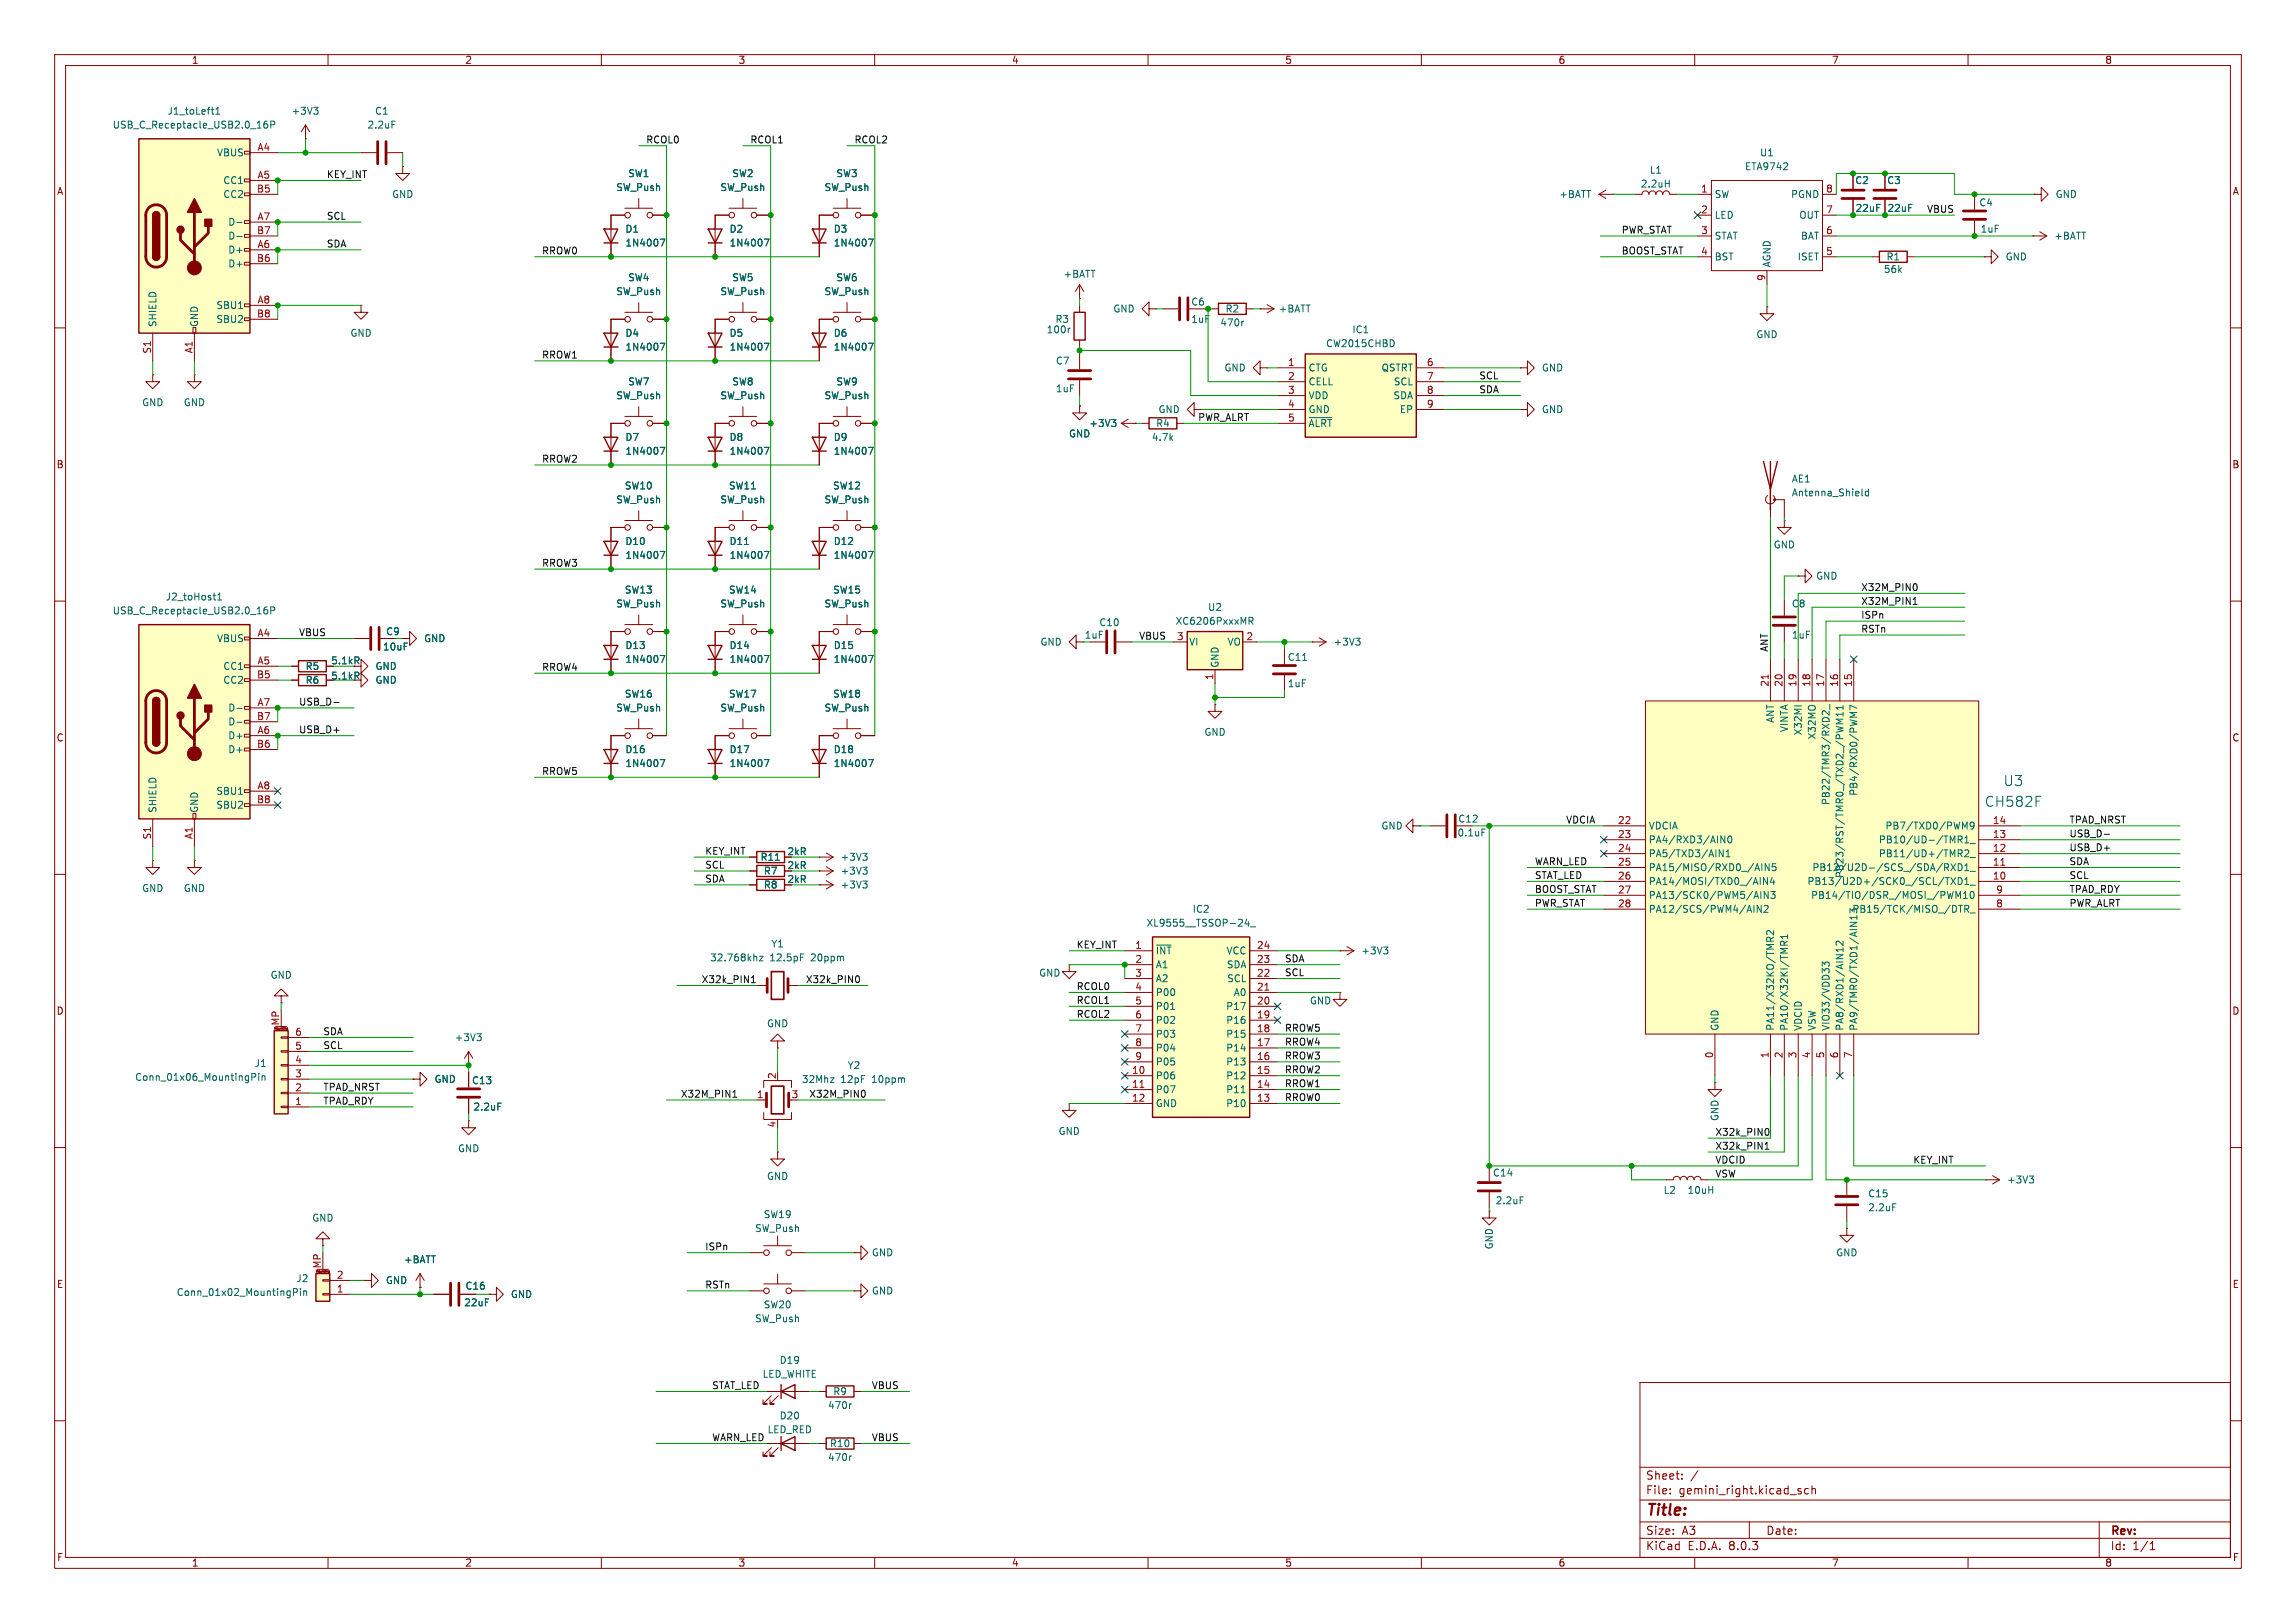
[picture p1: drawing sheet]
<svg xmlns="http://www.w3.org/2000/svg" width="420mm" height="297mm" viewBox="0 0 420 297" stroke-linecap="round" stroke-linejoin="round" font-family="sans-serif">
<defs><g id="words">
<text font-size="2.8" fill="#840000" x="301" y="277.9">Title:</text>
<g font-size="2.5" fill="#006464">
<text x="363" y="147.9">CH582F</text>
<text x="366.4" y="144">U3</text>
</g>
<g font-size="2.1" fill="#840000">
<text x="301" y="273.7">File:</text>
<text x="301" y="271">Sheet:</text>
<text x="307.1" y="273.7">gemini_right.kicad_sch</text>
<text x="301" y="281.1">Size:</text>
<text x="307.6" y="281.1">A3</text>
<text x="323" y="281.1">Date:</text>
<text x="386" y="281.3">Rev:</text>
<text x="301" y="283.9">KiCad</text>
<text x="308.7" y="283.9">E.D.A.</text>
<text x="316.3" y="283.9">8.0.3</text>
<text x="386" y="283.9">Id:</text>
<text x="390.1" y="283.9">1/1</text>
</g>
<g font-size="1.8" fill="#840000">
<text x="35" y="11.9">1</text>
<text x="85" y="11.9">2</text>
<text x="135" y="11.9">3</text>
<text x="185" y="11.9">4</text>
<text x="235" y="11.9">5</text>
<text x="285" y="11.9">6</text>
<text x="335" y="11.9">7</text>
<text x="385" y="11.9">8</text>
<text x="10.3" y="35.9">A</text>
<text x="408.3" y="35.9">A</text>
<text x="10.3" y="85.9">B</text>
<text x="408.2" y="85.9">B</text>
<text x="60.5" y="121.8">5.1kR</text>
<text x="60.5" y="124.6">5.1kR</text>
<text x="10.3" y="135.9">C</text>
<text x="408.2" y="135.9">C</text>
<text x="143.9" y="159.2">2kR</text>
<text x="143.9" y="161.8">2kR</text>
<text x="143.9" y="156.7">2kR</text>
<text x="10.3" y="185.9">D</text>
<text x="408.2" y="185.9">D</text>
<text x="10.3" y="235.9">E</text>
<text x="408.3" y="235.9">E</text>
<text x="10.3" y="285.9">F</text>
<text x="35" y="286.9">1</text>
<text x="85" y="286.9">2</text>
<text x="135" y="286.9">3</text>
<text x="185" y="286.9">4</text>
<text x="235" y="286.9">5</text>
<text x="285" y="286.9">6</text>
<text x="335" y="286.9">7</text>
<text x="385" y="286.9">8</text>
<text x="408.3" y="285.9">F</text>
</g>
<g font-size="1.8" fill="#006464">
<text x="20.5" y="23.7">USB_C_Receptacle_USB2.0_16P</text>
<text x="30.6" y="21.2">J1_toLeft1</text>
<text x="53.2" y="21.2">+3V3</text>
<text x="67.1" y="23.7">2.2uF</text>
<text x="68.5" y="21.2">C1</text>
<text x="39.6" y="28.8">VBUS</text>
<text x="321.8" y="28.8">U1</text>
<text x="40.8" y="33.9">CC1</text>
<text x="112.6" y="35.2">SW_Push</text>
<text x="114.8" y="32.6">SW1</text>
<text x="131.7" y="35.2">SW_Push</text>
<text x="133.9" y="32.6">SW2</text>
<text x="150.7" y="35.2">SW_Push</text>
<text x="152.9" y="32.6">SW3</text>
<text x="300" y="34.5">2.2uH</text>
<text x="301.7" y="32">L1</text>
<text x="319.1" y="31.3">ETA9742</text>
<text x="339.3" y="33.9">C2</text>
<text x="345.1" y="33.9">C3</text>
<text x="40.8" y="36.4">CC2</text>
<text x="41.7" y="41.5">D-</text>
<text x="71.6" y="36.4">GND</text>
<text x="285.1" y="36.4">+BATT</text>
<text x="313.6" y="36.4">SW</text>
<text x="313.6" y="40.2">LED</text>
<text x="327.5" y="36.4">PGND</text>
<text x="329" y="40.2">OUT</text>
<text x="339.3" y="39">22uF</text>
<text x="345.2" y="39">22uF</text>
<text x="362" y="37.9">C4</text>
<text x="375.9" y="36.4">GND</text>
<text x="41.7" y="46.6">D+</text>
<text x="41.7" y="44">D-</text>
<text x="114.3" y="42.8">D1</text>
<text x="114.3" y="45.3">1N4007</text>
<text x="133.4" y="42.8">D2</text>
<text x="133.4" y="45.3">1N4007</text>
<text x="152.4" y="42.8">D3</text>
<text x="152.4" y="45.3">1N4007</text>
<text x="313.6" y="44">STAT</text>
<text x="313.6" y="47.9">BST</text>
<text x="328.7" y="47.9">ISET</text>
<text x="329.3" y="44">BAT</text>
<text x="345" y="47.9">R1</text>
<text x="362.2" y="42.8">1uF</text>
<text x="366.8" y="47.9">GND</text>
<text x="375.7" y="44">+BATT</text>
<text x="41.7" y="49.1">D+</text>
<text x="114.8" y="51.7">SW4</text>
<text x="133.9" y="51.7">SW5</text>
<text x="152.9" y="51.7">SW6</text>
<text x="194.5" y="51">+BATT</text>
<text x="324.1" y="49" transform="rotate(-90 324.1 49)">AGND</text>
<text x="344.5" y="50.1">56k</text>
<text x="28.8" y="59.9" transform="rotate(-90 28.8 59.9)">SHIELD</text>
<text x="36.4" y="59.9" transform="rotate(-90 36.4 59.9)">GND</text>
<text x="39.5" y="56.7">SBU1</text>
<text x="39.5" y="59.3">SBU2</text>
<text x="112.6" y="54.2">SW_Push</text>
<text x="131.7" y="54.2">SW_Push</text>
<text x="150.7" y="54.2">SW_Push</text>
<text x="193" y="59.3">R3</text>
<text x="203.6" y="57.4">GND</text>
<text x="217.8" y="56.1">C6</text>
<text x="217.8" y="59.3">1uF</text>
<text x="223.1" y="59.9">470r</text>
<text x="224.1" y="57.4">R2</text>
<text x="233.8" y="57.4">+BATT</text>
<text x="64" y="61.8">GND</text>
<text x="114.3" y="61.8">D4</text>
<text x="114.3" y="64.4">1N4007</text>
<text x="133.4" y="61.8">D5</text>
<text x="133.4" y="64.4">1N4007</text>
<text x="152.4" y="61.8">D6</text>
<text x="152.4" y="64.4">1N4007</text>
<text x="191.4" y="61.2">100r</text>
<text x="242.5" y="63.7">CW2015CHBD</text>
<text x="247.3" y="61.2">IC1</text>
<text x="321.2" y="62.1">GND</text>
<text x="114.8" y="70.7">SW7</text>
<text x="133.9" y="70.7">SW8</text>
<text x="152.9" y="70.7">SW9</text>
<text x="193" y="66.9">C7</text>
<text x="193" y="72">1uF</text>
<text x="223.9" y="68.2">GND</text>
<text x="239.3" y="68.2">CTG</text>
<text x="239.3" y="70.7">CELL</text>
<text x="252.6" y="68.2">QSTRT</text>
<text x="254.9" y="70.7">SCL</text>
<text x="282" y="68.2">GND</text>
<text x="25.9" y="74.5">GND</text>
<text x="33.5" y="74.5">GND</text>
<text x="112.6" y="73.3">SW_Push</text>
<text x="131.7" y="73.3">SW_Push</text>
<text x="150.7" y="73.3">SW_Push</text>
<text x="211.8" y="75.8">GND</text>
<text x="239.3" y="73.3">VDD</text>
<text x="239.3" y="75.8">GND</text>
<text x="254.8" y="73.3">SDA</text>
<text x="256" y="75.8">EP</text>
<text x="282" y="75.8">GND</text>
<text x="114.3" y="80.9">D7</text>
<text x="114.3" y="83.4">1N4007</text>
<text x="133.4" y="80.9">D8</text>
<text x="133.4" y="83.4">1N4007</text>
<text x="152.4" y="80.9">D9</text>
<text x="152.4" y="83.4">1N4007</text>
<text x="195.4" y="80.2">GND</text>
<text x="199.2" y="78.3">+3V3</text>
<text x="210.6" y="80.9">4.7k</text>
<text x="211.4" y="78.3">R4</text>
<text x="239.3" y="78.3">~{ALRT}</text>
<text x="114.2" y="89.8">SW10</text>
<text x="133.2" y="89.8">SW11</text>
<text x="152.3" y="89.8">SW12</text>
<text x="327.7" y="88.5">AE1</text>
<text x="112.6" y="92.3">SW_Push</text>
<text x="131.7" y="92.3">SW_Push</text>
<text x="150.7" y="92.3">SW_Push</text>
<text x="327.7" y="91">Antenna_Shield</text>
<text x="114.3" y="99.9">D10</text>
<text x="133.4" y="99.9">D11</text>
<text x="152.4" y="99.9">D12</text>
<text x="324.4" y="100.6">GND</text>
<text x="114.3" y="102.5">1N4007</text>
<text x="133.4" y="102.5">1N4007</text>
<text x="152.4" y="102.5">1N4007</text>
<text x="332.1" y="106.3">GND</text>
<text x="20.5" y="112.6">USB_C_Receptacle_USB2.0_16P</text>
<text x="30.2" y="110.1">J2_toHost1</text>
<text x="112.6" y="111.4">SW_Push</text>
<text x="114.2" y="108.8">SW13</text>
<text x="131.7" y="111.4">SW_Push</text>
<text x="133.2" y="108.8">SW14</text>
<text x="150.7" y="111.4">SW_Push</text>
<text x="152.3" y="108.8">SW15</text>
<text x="220.9" y="112">U2</text>
<text x="327.7" y="111.4">C8</text>
<text x="39.6" y="117.7">VBUS</text>
<text x="70" y="119.2">10uF</text>
<text x="70.5" y="116.4">C9</text>
<text x="77.5" y="117.7">GND</text>
<text x="114.3" y="119">D13</text>
<text x="133.4" y="119">D14</text>
<text x="152.4" y="119">D15</text>
<text x="190.2" y="118.3">GND</text>
<text x="201" y="114.8">C10</text>
<text x="215" y="114.5">XC6206PxxxMR</text>
<text x="217.4" y="118.3">VI</text>
<text x="224.5" y="118.3">VO</text>
<text x="243.8" y="118.3">+3V3</text>
<text x="327.7" y="117.1">1uF</text>
<text x="40.8" y="122.8">CC1</text>
<text x="40.8" y="125.3">CC2</text>
<text x="55.8" y="122.8">R5</text>
<text x="55.8" y="125.3">R6</text>
<text x="68.6" y="125.3">GND</text>
<text x="68.6" y="122.8">GND</text>
<text x="114.3" y="121.5">1N4007</text>
<text x="133.4" y="121.5">1N4007</text>
<text x="152.4" y="121.5">1N4007</text>
<text x="223.1" y="122.3" transform="rotate(-90 223.1 122.3)">GND</text>
<text x="235.5" y="126">1uF</text>
<text x="235.5" y="121.1">C11</text>
<text x="41.7" y="130.4">D-</text>
<text x="112.6" y="130.4">SW_Push</text>
<text x="114.2" y="127.9">SW16</text>
<text x="131.7" y="130.4">SW_Push</text>
<text x="133.2" y="127.9">SW17</text>
<text x="150.7" y="130.4">SW_Push</text>
<text x="152.3" y="127.9">SW18</text>
<text x="41.7" y="135.5">D+</text>
<text x="41.7" y="132.9">D-</text>
<text x="220.2" y="134.8">GND</text>
<text x="324.7" y="132.4" transform="rotate(-90 324.7 132.4)">ANT</text>
<text x="327.3" y="134.1" transform="rotate(-90 327.3 134.1)">VINTA</text>
<text x="329.8" y="134.7" transform="rotate(-90 329.8 134.7)">X32MI</text>
<text x="332.3" y="135.4" transform="rotate(-90 332.3 135.4)">X32MO</text>
<text x="41.7" y="138">D+</text>
<text x="114.3" y="138">D16</text>
<text x="114.3" y="140.6">1N4007</text>
<text x="133.4" y="138">D17</text>
<text x="133.4" y="140.6">1N4007</text>
<text x="152.4" y="138">D18</text>
<text x="152.4" y="140.6">1N4007</text>
<text x="28.8" y="148.8" transform="rotate(-90 28.8 148.8)">SHIELD</text>
<text x="36.4" y="148.8" transform="rotate(-90 36.4 148.8)">GND</text>
<text x="39.5" y="145.6">SBU1</text>
<text x="39.5" y="148.2">SBU2</text>
<text x="334.9" y="147.4" transform="rotate(-90 334.9 147.4)">PB22/TMR3/RXD2_</text>
<text x="340" y="145.7" transform="rotate(-90 340 145.7)">PB4/RXD0/PWM7</text>
<text x="252.6" y="152">GND</text>
<text x="266.5" y="153.3">0.1uF</text>
<text x="266.7" y="150.7">C12</text>
<text x="301.5" y="152">VDCIA</text>
<text x="301.5" y="154.5">PA4/RXD3/AIN0</text>
<text x="343.6" y="154.5">PB10/UD-/TMR1_</text>
<text x="344.8" y="152">PB7/TXD0/PWM9</text>
<text x="139" y="157.7">R11</text>
<text x="139.6" y="160.2">R7</text>
<text x="153.7" y="157.7">+3V3</text>
<text x="153.7" y="160.2">+3V3</text>
<text x="301.5" y="157.1">PA5/TXD3/AIN1</text>
<text x="301.5" y="159.6">PA15/MISO/RXD0_/AIN5</text>
<text x="331.4" y="159.6">PB12/U2D-/SCS_/SDA/RXD1_</text>
<text x="337.4" y="160.8" transform="rotate(-90 337.4 160.8)">PB23/RST/TMR0_/TXD2_/PWM11</text>
<text x="343.6" y="157.1">PB11/UD+/TMR2_</text>
<text x="25.9" y="163.4">GND</text>
<text x="33.5" y="163.4">GND</text>
<text x="139.6" y="162.8">R8</text>
<text x="153.7" y="162.8">+3V3</text>
<text x="218.1" y="167.2">IC2</text>
<text x="301.5" y="162.2">PA14/MOSI/TXD0_/AIN4</text>
<text x="301.5" y="164.7">PA13/SCK0/PWM5/AIN3</text>
<text x="301.5" y="167.2">PA12/SCS/PWM4/AIN2</text>
<text x="330.5" y="162.2">PB13/U2D+/SCK0_/SCL/TXD1_</text>
<text x="331.2" y="164.7">PB14/TIO/DSR_/MOSI_/PWM10</text>
<text x="338.7" y="167.2">PB15/TCK/MISO_/DTR_</text>
<text x="141" y="173.6">Y1</text>
<text x="209.6" y="169.8">XL9555__TSSOP-24_</text>
<text x="49.4" y="179.3">GND</text>
<text x="129.8" y="176.1">32.768khz</text>
<text x="140.8" y="176.1">12.5pF</text>
<text x="148.5" y="176.1">20ppm</text>
<text x="190" y="178.9">GND</text>
<text x="211.3" y="174.9">~{INT}</text>
<text x="211.3" y="177.4">A1</text>
<text x="211.3" y="179.9">A2</text>
<text x="224.3" y="174.9">VCC</text>
<text x="224.3" y="177.4">SDA</text>
<text x="224.4" y="179.9">SCL</text>
<text x="248.9" y="174.9">+3V3</text>
<text x="211.3" y="182.5">P00</text>
<text x="211.3" y="185">P01</text>
<text x="224.2" y="185">P17</text>
<text x="225.6" y="182.5">A0</text>
<text x="239.5" y="184">GND</text>
<text x="83.1" y="190.7">+3V3</text>
<text x="140.2" y="188.2">GND</text>
<text x="211.3" y="187.6">P02</text>
<text x="211.3" y="190.1">P03</text>
<text x="224.2" y="190.1">P15</text>
<text x="224.2" y="187.6">P16</text>
<text x="314.6" y="188.7" transform="rotate(-90 314.6 188.7)">GND</text>
<text x="324.7" y="188.7" transform="rotate(-90 324.7 188.7)">PA11/X32KO/TMR2</text>
<text x="327.3" y="188.7" transform="rotate(-90 327.3 188.7)">PA10/X32KI/TMR1</text>
<text x="329.8" y="188.7" transform="rotate(-90 329.8 188.7)">VDCID</text>
<text x="332.3" y="188.7" transform="rotate(-90 332.3 188.7)">VSW</text>
<text x="334.9" y="188.7" transform="rotate(-90 334.9 188.7)">VIO33/VDD33</text>
<text x="337.4" y="188.7" transform="rotate(-90 337.4 188.7)">PA8/RXD1/AIN12</text>
<text x="340" y="188.7" transform="rotate(-90 340 188.7)">PA9/TMR0/TXD1/AIN13</text>
<text x="24.6" y="198">Conn_01x06_MountingPin</text>
<text x="46.5" y="195.5">J1</text>
<text x="155" y="195.8">Y2</text>
<text x="211.3" y="197.7">P06</text>
<text x="211.3" y="192.6">P04</text>
<text x="211.3" y="195.2">P05</text>
<text x="224.2" y="197.7">P12</text>
<text x="224.2" y="195.2">P13</text>
<text x="224.2" y="192.6">P14</text>
<text x="79.4" y="198.3">GND</text>
<text x="86.2" y="198.6">C13</text>
<text x="86.5" y="203.4">2.2uF</text>
<text x="146.6" y="198.4">32Mhz</text>
<text x="153.8" y="198.4">12pF</text>
<text x="159.6" y="198.4">10ppm</text>
<text x="211.3" y="200.3">P07</text>
<text x="211.3" y="202.8">GND</text>
<text x="224.2" y="202.8">P10</text>
<text x="224.2" y="200.3">P11</text>
<text x="193.5" y="207.9">GND</text>
<text x="314.6" y="205.2" transform="rotate(-90 314.6 205.2)">GND</text>
<text x="83.7" y="211">GND</text>
<text x="273" y="215.5">C14</text>
<text x="140.2" y="216.1">GND</text>
<text x="273.5" y="220.6">2.2uF</text>
<text x="304.2" y="218.7">L2</text>
<text x="308.6" y="218.7">10uH</text>
<text x="341.6" y="219.3">C15</text>
<text x="341.6" y="221.8">2.2uF</text>
<text x="367" y="216.8">+3V3</text>
<text x="57" y="223.7">GND</text>
<text x="138" y="225.7">SW_Push</text>
<text x="139.6" y="223.1">SW19</text>
<text x="73.8" y="231.4">+BATT</text>
<text x="159.4" y="230.1">GND</text>
<text x="273.3" y="228.7" transform="rotate(-90 273.3 228.7)">GND</text>
<text x="335.8" y="230.1">GND</text>
<text x="32.2" y="237.4">Conn_01x02_MountingPin</text>
<text x="54.1" y="234.8">J2</text>
<text x="70.5" y="235.2">GND</text>
<text x="84.8" y="239.2">22uF</text>
<text x="85" y="236.2">C16</text>
<text x="93.4" y="237.7">GND</text>
<text x="139.6" y="239.6">SW20</text>
<text x="159.4" y="237.1">GND</text>
<text x="138" y="242.2">SW_Push</text>
<text x="142.5" y="249.8">D19</text>
<text x="139.4" y="252.3">LED_WHITE</text>
<text x="152.3" y="255.5">R9</text>
<text x="140.3" y="262.5">LED_RED</text>
<text x="142.5" y="259.9">D20</text>
<text x="151.4" y="258">470r</text>
<text x="151.4" y="267.6">470r</text>
<text x="151.7" y="265">R10</text>
</g>
<g font-size="1.8" fill="#a90000">
<text x="47" y="27.7">A4</text>
<text x="46.9" y="35.3">B5</text>
<text x="47" y="32.8">A5</text>
<text x="311.1" y="35.3">1</text>
<text x="333.9" y="35.3">8</text>
<text x="47" y="40.4">A7</text>
<text x="311.1" y="39.1">2</text>
<text x="333.9" y="39.1">7</text>
<text x="46.9" y="42.9">B7</text>
<text x="47" y="45.5">A6</text>
<text x="311.1" y="42.9">3</text>
<text x="311.1" y="46.7">4</text>
<text x="333.9" y="46.7">5</text>
<text x="333.9" y="42.9">6</text>
<text x="46.9" y="48">B6</text>
<text x="323" y="51.5" transform="rotate(-90 323 51.5)">9</text>
<text x="46.9" y="58.2">B8</text>
<text x="47" y="55.6">A8</text>
<text x="27.7" y="64.8" transform="rotate(-90 27.7 64.8)">S1</text>
<text x="35.3" y="64.8" transform="rotate(-90 35.3 64.8)">A1</text>
<text x="235.5" y="67.1">1</text>
<text x="235.5" y="69.6">2</text>
<text x="260.9" y="67.1">6</text>
<text x="260.9" y="69.6">7</text>
<text x="235.5" y="72.1">3</text>
<text x="235.5" y="74.7">4</text>
<text x="235.5" y="77.2">5</text>
<text x="260.9" y="72.1">8</text>
<text x="260.9" y="74.7">9</text>
<text x="47" y="116.6">A4</text>
<text x="215.2" y="117.2">3</text>
<text x="227.9" y="117.2">2</text>
<text x="46.9" y="124.2">B5</text>
<text x="47" y="121.7">A5</text>
<text x="222" y="124.5" transform="rotate(-90 222 124.5)">1</text>
<text x="323.6" y="125.8" transform="rotate(-90 323.6 125.8)">21</text>
<text x="326.1" y="125.8" transform="rotate(-90 326.1 125.8)">20</text>
<text x="328.7" y="125.8" transform="rotate(-90 328.7 125.8)">19</text>
<text x="331.2" y="125.8" transform="rotate(-90 331.2 125.8)">18</text>
<text x="333.8" y="125.8" transform="rotate(-90 333.8 125.8)">17</text>
<text x="336.3" y="125.8" transform="rotate(-90 336.3 125.8)">16</text>
<text x="338.8" y="125.8" transform="rotate(-90 338.8 125.8)">15</text>
<text x="46.9" y="131.8">B7</text>
<text x="47" y="129.3">A7</text>
<text x="46.9" y="136.9">B6</text>
<text x="47" y="134.4">A6</text>
<text x="46.9" y="147.1">B8</text>
<text x="47" y="144.5">A8</text>
<text x="27.7" y="153.7" transform="rotate(-90 27.7 153.7)">S1</text>
<text x="35.3" y="153.7" transform="rotate(-90 35.3 153.7)">A1</text>
<text x="295.9" y="150.9">22</text>
<text x="295.9" y="153.4">23</text>
<text x="295.9" y="156">24</text>
<text x="364.4" y="156">12</text>
<text x="364.4" y="153.4">13</text>
<text x="364.4" y="150.9">14</text>
<text x="295.9" y="158.5">25</text>
<text x="295.9" y="161">26</text>
<text x="364.4" y="161">10</text>
<text x="364.4" y="158.5">11</text>
<text x="295.9" y="163.6">27</text>
<text x="295.9" y="166.1">28</text>
<text x="365.1" y="166.1">8</text>
<text x="365.1" y="163.6">9</text>
<text x="207.6" y="173.7">1</text>
<text x="229.8" y="173.7">24</text>
<text x="207.6" y="176.3">2</text>
<text x="207.6" y="178.8">3</text>
<text x="229.8" y="178.8">22</text>
<text x="229.8" y="176.3">23</text>
<text x="207.6" y="181.4">4</text>
<text x="207.6" y="183.9">5</text>
<text x="229.8" y="183.9">20</text>
<text x="229.8" y="181.4">21</text>
<text x="51.2" y="187.8" transform="rotate(-90 51.2 187.8)">MP</text>
<text x="53.9" y="189.6">6</text>
<text x="207.6" y="186.4">6</text>
<text x="207.6" y="189">7</text>
<text x="207.6" y="191.5">8</text>
<text x="229.8" y="191.5">17</text>
<text x="229.8" y="189">18</text>
<text x="229.8" y="186.4">19</text>
<text x="53.9" y="197.2">3</text>
<text x="53.9" y="194.7">4</text>
<text x="53.9" y="192.2">5</text>
<text x="142" y="197.6" transform="rotate(-90 142 197.6)">2</text>
<text x="207" y="196.6">10</text>
<text x="207.6" y="194.1">9</text>
<text x="229.8" y="196.6">15</text>
<text x="229.8" y="194.1">16</text>
<text x="313.4" y="193.7" transform="rotate(-90 313.4 193.7)">0</text>
<text x="323.6" y="193.7" transform="rotate(-90 323.6 193.7)">1</text>
<text x="326.1" y="193.7" transform="rotate(-90 326.1 193.7)">2</text>
<text x="328.7" y="193.7" transform="rotate(-90 328.7 193.7)">3</text>
<text x="331.2" y="193.7" transform="rotate(-90 331.2 193.7)">4</text>
<text x="333.8" y="193.7" transform="rotate(-90 333.8 193.7)">5</text>
<text x="336.3" y="193.7" transform="rotate(-90 336.3 193.7)">6</text>
<text x="338.8" y="193.7" transform="rotate(-90 338.8 193.7)">7</text>
<text x="53.9" y="202.3">1</text>
<text x="53.9" y="199.8">2</text>
<text x="138.4" y="201">1</text>
<text x="144.7" y="201">3</text>
<text x="207" y="199.1">11</text>
<text x="207" y="201.7">12</text>
<text x="229.8" y="201.7">13</text>
<text x="229.8" y="199.1">14</text>
<text x="142" y="206.4" transform="rotate(-90 142 206.4)">4</text>
<text x="58.8" y="232.2" transform="rotate(-90 58.8 232.2)">MP</text>
<text x="61.5" y="236.6">1</text>
<text x="61.5" y="234.1">2</text>
</g>
<g font-size="1.8" fill="#0f0f0f">
<text x="118.1" y="26.3">RCOL0</text>
<text x="137.2" y="26.3">RCOL1</text>
<text x="156.2" y="26.3">RCOL2</text>
<text x="59.7" y="32.7">KEY_INT</text>
<text x="59.7" y="40.3">SCL</text>
<text x="352.4" y="39">VBUS</text>
<text x="59.7" y="45.4">SDA</text>
<text x="99.1" y="46.6">RROW0</text>
<text x="296.5" y="46.6">BOOST_STAT</text>
<text x="296.5" y="42.8">PWR_STAT</text>
<text x="99.1" y="65.7">RROW1</text>
<text x="270.5" y="69.5">SCL</text>
<text x="219.1" y="77.1">PWR_ALRT</text>
<text x="270.5" y="72">SDA</text>
<text x="99.1" y="84.7">RROW2</text>
<text x="99.1" y="103.8">RROW3</text>
<text x="340.4" y="113.3">ISPn</text>
<text x="340.4" y="108.2">X32M_PIN0</text>
<text x="340.4" y="110.8">X32M_PIN1</text>
<text x="54.6" y="116.5">VBUS</text>
<text x="208.3" y="117.1">VBUS</text>
<text x="323.5" y="119.4" transform="rotate(-90 323.5 119.4)">ANT</text>
<text x="340.4" y="115.9">RSTn</text>
<text x="99.1" y="122.8">RROW4</text>
<text x="54.6" y="129.2">USB_D-</text>
<text x="54.6" y="134.3">USB_D+</text>
<text x="99.1" y="141.9">RROW5</text>
<text x="286.4" y="150.8">VDCIA</text>
<text x="378.5" y="150.8">TPAD_NRST</text>
<text x="378.5" y="155.9">USB_D+</text>
<text x="378.5" y="153.3">USB_D-</text>
<text x="128.9" y="159">SCL</text>
<text x="128.9" y="156.5">KEY_INT</text>
<text x="128.9" y="161.6">SDA</text>
<text x="280.7" y="158.4">WARN_LED</text>
<text x="280.7" y="160.9">STAT_LED</text>
<text x="378.5" y="158.4">SDA</text>
<text x="378.5" y="160.9">SCL</text>
<text x="280.7" y="166">PWR_STAT</text>
<text x="280.7" y="163.5">BOOST_STAT</text>
<text x="378.5" y="163.5">TPAD_RDY</text>
<text x="378.5" y="166">PWR_ALRT</text>
<text x="196.8" y="173.6">KEY_INT</text>
<text x="128.3" y="180">X32k_PIN1</text>
<text x="147.3" y="180">X32k_PIN0</text>
<text x="234.9" y="178.7">SCL</text>
<text x="234.9" y="176.2">SDA</text>
<text x="196.8" y="181.3">RCOL0</text>
<text x="196.8" y="183.8">RCOL1</text>
<text x="59.1" y="189.5">SDA</text>
<text x="196.8" y="186.3">RCOL2</text>
<text x="234.9" y="188.9">RROW5</text>
<text x="234.9" y="191.4">RROW4</text>
<text x="59.1" y="192.1">SCL</text>
<text x="234.9" y="196.5">RROW2</text>
<text x="234.9" y="194">RROW3</text>
<text x="59.1" y="202.2">TPAD_RDY</text>
<text x="59.1" y="199.7">TPAD_NRST</text>
<text x="124.5" y="200.9">X32M_PIN1</text>
<text x="148" y="200.9">X32M_PIN0</text>
<text x="234.9" y="201.6">RROW0</text>
<text x="234.9" y="199">RROW1</text>
<text x="313.7" y="207.9">X32k_PIN0</text>
<text x="313.7" y="210.5">X32k_PIN1</text>
<text x="313.7" y="213">VDCID</text>
<text x="313.7" y="215.6">VSW</text>
<text x="349.9" y="213">KEY_INT</text>
<text x="128.9" y="228.9">ISPn</text>
<text x="128.9" y="235.9">RSTn</text>
<text x="130.2" y="254.3">STAT_LED</text>
<text x="159.4" y="254.3">VBUS</text>
<text x="130.2" y="263.8">WARN_LED</text>
<text x="159.4" y="263.8">VBUS</text>
</g>
<text font-size="1.8" fill="#009600" x="198.3" y="117.1">1uF</text>
<g font-size=".5" fill="#840000">
<text x="50" y="188.6">Mounting</text>
<text x="57.6" y="233.1">Mounting</text>
</g>
</g></defs>
<g fill="none" stroke="#840000" stroke-width=".18">
<path d="M10 10h400v277h-400zM12 12h396v273h-396zM60 10v2M110 10v2M160 10v2M210 10v2M260 10v2M310 10v2M360 10v2M372.1 35.6h1.3v-1.3l1.2 1.3-1.2 1.2v-1.2M372.1 35.6h.1M10 60h2"/>
<path d="M408 60h2M10 110h2M196.8 117.5v-1.3l-1.2 1.3 1.2 1.2v-1.2h1.3M408 110h2M10 160h2M408 160h2M195.6 176.5v1.3h1.2l-1.2 1.3-1.3-1.3h1.3M195.6 176.5h.1M75.6 197.5h1.2v-1.3l1.3 1.3-1.3 1.3v-1.3M75.6 197.5h.1M85.7 194.9h.1M85.7 192.4l-.7 1.3"/>
<path d="M85.7 192.4v2.5M85.7 192.4l.8 1.3M10 210h2M408 210h2M10 260h2M300 253h108v32h-108zM408 260h2M300 278.5h108M300 274.5h108M300 268.5h108M305.5 273.2v.2M305.5 272.5v.1"/>
<path d="M307.7 270.5v.2M307.7 269.8v.1M310.6 269.1l-1.3 1.9M320 278.5v3M328.9 272.7l.6 .4-.2 .3-.4-.1M329.4 272.5l-.3-.1-.2 .2M330.8 272.5l-.4-.1-.3 .3v.4l.1 .2h.6M331.4 272.5l.3-.1 .3 .1 .1 .9M331.4 271.9v1.5M384 278.5v6.5M60 285v2M110 285v2"/>
<path d="M160 285v2M210 285v2M260 285v2M300 281.5h108M310 285v2M360 285v2M393.3 283.6h.9M393.3 282.5l.4-.4v1.5"/>
</g>
<path d="M87.2 189.2h.8l-.4 .5M87.8 189.7l.2 .2v.3l-.2 .2" fill="none" stroke="#006464" stroke-width=".18"/>
<path d="M217.2 115.6h10.1v7h-10.1z" fill="#ffffc2"/>
<path d="M217.2 115.6h10.1v7h-10.1z" fill="none" stroke="#840000" stroke-width=".25"/>
<g fill="none" stroke="#840000" stroke-width=".18">
<path d="M339 31.8v2.7M339 36.6v2.8M344.8 31.8v2.7M344.8 36.6v2.8M361.2 35.6v2.8M361.2 40.4v2.8M363 47h1.2v-1.3l1.3 1.3-1.3 1.3v-1.3M363 47h.1M371.9 43.2h.1M371.9 43.2h2.5M373.1 42.4l1.3 .8M374.4 43.2l-1.3 .7"/>
<path d="M214.6 117.5h2.6M227.3 117.5h2.6M222.2 122.6v2.5M85.7 196.2v2.8M85.7 201v2.8M304.8 215.9h1.3a.64 .64 0 0 1 .6-.6 .64 .64 0 0 1 .6 .6 .64 .64 0 0 1 .7-.6 .64 .64 0 0 1 .6 .6 .64 .64 0 0 1 .6-.6 .64 .64 0 0 1 .7 .6 .64 .64 0 0 1 .6-.6 .64 .64 0 0 1 .6 .6h1.3M79.4 236.9h2.8M84.2 236.9h2.8M89.5 236.9h1.3v-1.3l1.3 1.3-1.3 1.2v-1.2M89.5 236.9h.1"/>
</g>
<path d="M228.5 113.6h.6l.1-.2-.1-.3-.6-.1v1.2M228.8 113.6l.4 .6M91.1 201.9h.6" fill="none" stroke="#006464" stroke-width=".18"/>
<path d="M336.9 34.8h4.1M336.9 36.3h4.1M342.8 34.8h4M342.8 36.3h4M359.2 38.6h4M359.2 40.1h4M83.7 199.3h4.1M83.7 200.8h4.1M82.4 234.8v4.1M83.9 234.8v4.1" fill="none" stroke="#840000" stroke-width=".51"/>
<path d="M57.8 233h2.5v5.1h-2.5z" fill="#ffffc2"/>
<g fill="none" stroke="#840000" stroke-width=".18">
<path d="M149.9 39.4v7.6M149.9 58.4h2.5M152.4 57.2h5.1M154.9 55.4v1.8M157.5 58.4h2.5M114.3 76.2h5.1M114.3 77.5h-2.5v7.6M116.8 74.4v1.8M119.4 77.5h2.5M133.3 76.2h5.1M133.3 77.5h-2.5v7.6M135.9 74.4v1.8"/>
<path d="M138.4 77.5h2.6M149.9 77.5h2.5M152.4 76.2h5.1M154.9 74.4v1.8M157.5 77.5h2.5M114.3 96.5h-2.5v7.6M114.3 95.3h5.1M116.8 93.5v1.8M119.4 96.5h2.5M152.4 96.5h-2.5v7.6M152.4 95.3h5.1M154.9 93.5v1.8"/>
<path d="M157.5 96.5h2.5M114.3 114.3h5.1M114.3 115.6h-2.5v7.6M116.8 112.5v1.8M119.4 115.6h2.5M152.4 114.3h5.1M152.4 115.6h-2.5v7.6M154.9 112.5v1.8M157.5 115.6h2.5M199.4 117.5h2.8M204.2 117.5h2.8M152.4 134.6h-2.5v7.6"/>
<path d="M152.4 133.4h5.1M154.9 131.6v1.8M157.5 134.6h2.5M27.9 157.5v1.3h1.3l-1.3 1.2-1.2-1.2h1.2M27.9 157.5h.1M35.6 157.5v1.3h1.2l-1.2 1.2-1.3-1.2h1.3M35.6 157.5h.1M149.9 156.8h.1M149.9 159.4h.1M149.9 156.8h2.5M149.9 159.4h2.5M151.1 156.1l1.3 .7"/>
<path d="M151.1 158.6l1.3 .8M152.4 156.8l-1.3 .8M152.4 159.4l-1.3 .7M261.6 151.1h2.8M149.9 161.9h.1M149.9 161.9h2.5M151.1 161.2l1.3 .7M152.4 161.9l-1.3 .8M85.7 205.1v1.3h1.3l-1.3 1.2-1.2-1.2h1.2M85.7 205.1h.1M142.2 210.8v1.3h1.3l-1.3 1.3-1.2-1.3h1.2M142.2 210.8h.1"/>
<path d="M57.9 232.8v-.3l.1 .2 .1-.2v.3M58 232.3h2.1M59.1 234.2h1.2v.2h-1.2zM59.1 236.7h1.2v.3h-1.2zM59.1 226.7h1.2l-1.2-1.3-1.3 1.3h1.3v1.3M59.1 228h.1M59.1 229.2v3.1M59.3 232.5v.3M59.5 232.5h.1M59.6 232.5h-.1M60.1 232.8h.1M60.2 232.6l-.1 .2"/>
<path d="M60.2 232.6h.1M60.2 232.9h-.1M60.2 232.6v.3M60.2 232.9h.1M60.2 232.8h.1M60.3 236.9h3.8M60.3 234.3h3.8M66.7 234.3h1.2v-1.3l1.3 1.3-1.3 1.3v-1.3M66.7 234.3h.1M76.8 235.6h.1M76.8 233l-.7 1.3M76.8 233v2.6"/>
<path d="M76.8 233l.8 1.3M137.2 236.2h2.5M139.7 234.9h5.1M142.2 233.2v1.7M144.8 236.2h2.5M156.2 229.2h1.3v-1.2l1.2 1.2-1.2 1.3v-1.3M156.2 229.2h.1M140.3 254.6h7.7M141.1 255.4l-1.5 1.5h.7h-.7v-.7M142.4 255.4l-1.6 1.5h.8h-.8v-.7"/>
<circle cx="152.9" cy="58.4" r=".51"/>
<circle cx="157" cy="58.4" r=".51"/>
<circle cx="114.8" cy="77.5" r=".51"/>
<circle cx="118.9" cy="77.5" r=".51"/>
<circle cx="133.9" cy="77.5" r=".51"/>
<circle cx="137.9" cy="77.5" r=".51"/>
<circle cx="152.9" cy="77.5" r=".51"/>
<circle cx="157" cy="77.5" r=".51"/>
<circle cx="114.8" cy="96.5" r=".51"/>
<circle cx="118.9" cy="96.5" r=".51"/>
<circle cx="152.9" cy="96.5" r=".51"/>
<circle cx="157" cy="96.5" r=".51"/>
<circle cx="114.8" cy="115.6" r=".51"/>
<circle cx="118.9" cy="115.6" r=".51"/>
<circle cx="152.9" cy="115.6" r=".51"/>
<circle cx="157" cy="115.6" r=".51"/>
<circle cx="152.9" cy="134.6" r=".51"/>
<circle cx="157" cy="134.6" r=".51"/>
<circle cx="140.2" cy="236.2" r=".51"/>
<circle cx="144.3" cy="236.2" r=".51"/>
</g>
<g fill="none" stroke="#840000" stroke-width=".25">
<path d="M148.6 41.9h2.5l-1.2 2.6zM148.6 44.5h2.5M110.5 99.1h2.5l-1.2 2.5zM110.5 80h2.5l-1.2 2.6zM110.5 82.6h2.5M129.5 80h2.6l-1.3 2.6zM129.5 82.6h2.6M148.6 99.1h2.5l-1.2 2.5zM110.5 118.1h2.5l-1.2 2.6zM110.5 101.6h2.5M148.6 118.1h2.5l-1.2 2.6zM148.6 101.6h2.5"/>
<path d="M110.5 120.7h2.5M148.6 137.2h2.5l-1.2 2.5zM148.6 120.7h2.5M148.6 139.7h2.5M57.8 233h2.5v5.1h-2.5zM142.9 254.6l2.5-1.2v2.5zM142.9 253.4v2.5"/>
</g>
<g fill="none" stroke="#006464" stroke-width=".18">
<path d="M158.9 43.8h.8l-.5 1.2M120.8 81.9h.8l-.5 1.2M139.8 81.9h.9l-.6 1.2M120.8 120h.8l-.5 1.2M120.8 100.9h.8l-.5 1.3M158.9 120h.8l-.5 1.2M158.9 100.9h.8l-.5 1.3M158.9 139h.8l-.5 1.3M157.8 156.2h.8l-.4 .4M157.8 158.7h.8l-.4 .5M158.4 156.6l.2 .3v.3l-.2 .2M158.4 159.2l.2 .2v.3l-.2 .3"/>
<path d="M271.1 151.7h.6M157.8 161.2h.8l-.4 .5M158.4 161.7l.2 .3v.3l-.2 .2M53.7 236.5l.6-.1 .1-.2-.1-.3-.6-.1v1.3M55 235.8v.1M55 236.2v.9M55.6 236.2v.9M55.6 236.4l.1-.2 .3 .1 .1 .8"/>
</g>
<path d="M202.4 115.4v4.1M204 115.4v4.1M264.7 149.1v4.1M266.2 149.1v4.1" fill="none" stroke="#840000" stroke-width=".51"/>
<path d="M25.4 114.3h20.3v35.6h-20.3z" fill="#ffffc2"/>
<g fill="none" stroke="#840000" stroke-width=".18">
<path d="M130.8 96.5h2.5M133.3 95.3h5.1M135.9 93.5v1.8M138.4 96.5h2.6M44.7 116.6h1v.5h-1zM45.7 116.8h5.1M44.7 136.9h1v.5h-1zM44.7 134.4h1v.5h-1zM44.7 131.8h1v.5h-1zM44.7 129.3h1v.5h-1zM44.7 124.2h1v.5h-1zM44.7 121.7h1v.5h-1z"/>
<path d="M45.7 121.9h5.1M45.7 134.6h5.1M45.7 129.5h5.1M45.7 124.5h5.1M45.7 137.2h5.1M45.7 132.1h5.1M27.9 149.9v5M35.3 148.8h.5v1.1h-.5zM35.6 149.9v5M44.7 147.1h1v.5h-1zM44.7 144.5h1v.5h-1zM45.7 144.8h5.1"/>
<path d="M45.7 147.3h5.1M51.4 182.2h1.3l-1.3-1.2-1.2 1.2h1.2v1.3M51.4 183.5h.1M137.2 229.2h2.5M139.7 228h5.1M142.2 226.2v1.8M144.8 229.2h2.5M156.2 236.2h1.3v-1.3l1.2 1.3-1.2 1.3v-1.3M156.2 236.2h.1"/>
<circle cx="133.9" cy="96.5" r=".51"/>
<circle cx="137.9" cy="96.5" r=".51"/>
<circle cx="140.2" cy="229.2" r=".51"/>
<circle cx="144.3" cy="229.2" r=".51"/>
</g>
<path d="M25.4 114.3h20.3v35.6h-20.3zM27.9 135.9a.64 .64 0 0 0 .7 .6 .64 .64 0 0 0 .6-.6M27.9 128.3a.64 .64 0 0 1 .7-.7 .64 .64 0 0 1 .6 .7" fill="none" stroke="#840000" stroke-width=".25"/>
<path d="M27.2 126.9a1.9 1.9 0 0 1 2.1-.4 1.9 1.9 0 0 1 1.2 1.8v7.6a1.91 1.91 0 0 1-1.9 1.9 1.91 1.91 0 0 1-1.9-1.9v-7.8l.1-.6zM33 131.6v1.2l2.6 2.6M35.6 127.8v10.1M38.1 130.3v1.3l-2.5 2.5" fill="none" stroke="#840000" stroke-width=".51"/>
<g fill="#840000" stroke="#840000" stroke-width=".25">
<path d="M27.9 135.9h1.3a.64 .64 0 0 1-.6 .6 .64 .64 0 0 1-.7-.6z"/>
<path d="M27.9 128.3h1.3v7.6h-1.3z"/>
<path d="M28.1 127.8a.64 .64 0 0 1 .7-.1 .64 .64 0 0 1 .4 .6h-1.3z"/>
<path d="M35.6 125.2l1.2 2.6h-2.5z"/>
<path d="M37.5 129h1.2v1.3h-1.2z"/>
<circle cx="33" cy="130.9" r=".63"/>
</g>
<circle cx="35.6" cy="137.9" r="1.27" fill="#840000" stroke="#840000" stroke-width=".18"/>
<path d="M39 109h.5M39.3 109.8h.2M39.8 109.8h.7M39.8 108.9l.4-.4v1.3M48.9 111.1h-.4a.86 .86 0 0 0 0 1.2l.4-.1 .1-.4-.3-.2h-.3l-.1 .2M49.5 111.7h.6l.2-.2-.1-.3-.7-.1v1.2M43.3 129.6h1M43.3 132.2h1" fill="none" stroke="#006464" stroke-width=".18"/>
<path d="M50.2 188.6h2.5v15.2h-2.5z" fill="#ffffc2"/>
<g fill="none" stroke="#840000" stroke-width=".18">
<path d="M114.3 38.1h5.1M114.3 39.4h-2.5v7.6M116.8 36.3v1.8M119.4 39.4h2.5M130.8 39.4v7.6M133.3 58.4h-2.5v7.6M133.3 57.2h5.1M135.9 55.4v1.8M138.4 58.4h2.6M64.8 116.8h2.8M69.6 116.8h2.8M73.7 116.8h1.2v-1.2l1.3 1.2-1.3 1.3v-1.3"/>
<path d="M73.7 116.8h.1M53.3 121.9h1.3M53.3 124.5h1.3M59.7 121.9h1.3M59.7 124.5h1.3M64.8 124.5h1.2v-1.3l1.3 1.3-1.3 1.2v-1.2M64.8 121.9h1.2v-1.2l1.3 1.2-1.3 1.3v-1.3M50.2 188.4v-.4l.2 .3 .1-.3v.4M50.4 187.8h2.1M51.4 189.7h1.3v.3h-1.3zM51.4 192.3h1.3v.2h-1.3zM51.4 194.8h1.3v.3h-1.3z"/>
<path d="M51.4 197.4h1.3v.2h-1.3zM51.4 199.9h1.3v.3h-1.3zM51.4 184.8v3M51.7 188v.3M51.9 188h.1M52.4 188.2l.1 .2M52.5 188.2h-.1M52.5 188.4h.1M52.5 188.1v.1M52.5 188.1h.1v.3l-.1 .1M52.5 188.1h.1M52.6 188.4h-.1"/>
<path d="M52.7 197.5h3.8M52.7 194.9h3.8M52.7 192.4h3.8M52.7 189.9h3.8M313.7 198.1v1.3h1.3l-1.3 1.3-1.3-1.3h1.3M313.7 198.1h.1M51.4 202.4h1.3v.3h-1.3zM52.7 202.6h3.8M52.7 200h3.8M272.4 213.4v2.8M272.4 218.2v2.8M337.8 215.9v2.8"/>
<path d="M272.4 221.6v1.3h1.3l-1.3 1.3-1.3-1.3h1.3M272.4 221.6h.1M337.8 224.8v1.3h1.3l-1.3 1.2-1.3-1.2h1.3M337.8 224.8h.1M337.8 220.7v2.8"/>
<circle cx="114.8" cy="39.4" r=".51"/>
<circle cx="118.9" cy="39.4" r=".51"/>
<circle cx="133.9" cy="58.4" r=".51"/>
<circle cx="137.9" cy="58.4" r=".51"/>
</g>
<path d="M110.5 41.9h2.5l-1.2 2.6zM110.5 44.5h2.5M129.5 41.9h2.6l-1.3 2.6zM129.5 44.5h2.6M129.5 61h2.6l-1.3 2.5zM129.5 63.5h2.6M54.6 120.9h5.1v2h-5.1zM54.6 123.4h5.1v2.1h-5.1zM50.2 188.6h2.5v15.2h-2.5z" fill="none" stroke="#840000" stroke-width=".25"/>
<g fill="none" stroke="#006464" stroke-width=".18">
<path d="M120.8 43.8h.8l-.5 1.2M139.8 43.8h.9l-.6 1.2M139.8 62.8h.9l-.6 1.3M65.2 120.9l.5 .6M65.2 123.7l.5 .6M65.6 120.3v.5M65.6 123.1v.5M46.1 197.1l.6-.1 .1-.1-.1-.3-.6-.2v1.3M47.3 196.4v.2M47.3 196.9v.8M47.9 196.9v.8M47.9 197l.2-.1h.3l.1 .8"/>
<path d="M278.1 219h.6M346.2 220.3h.6"/>
</g>
<path d="M67.8 114.8v4.1M69.3 114.8v4.1M270.4 217.9h4M270.4 216.4h4M335.8 218.9h4.1M335.8 220.5h4.1" fill="none" stroke="#840000" stroke-width=".51"/>
<path d="M238.8 64.8h20.3v15.2h-20.3z" fill="#ffffc2"/>
<path d="M110.5 61h2.5l-1.2 2.5zM110.5 63.5h2.5M238.8 64.8h20.3v15.2h-20.3zM322.6 84.5l1.2 5 1.3-5M323.8 84.5v8.8M151.1 253.6h5.1v2.1h-5.1zM142.9 264.2l2.5-1.3v2.5zM142.9 262.9v2.5M151.1 263.1h5.1v2.1h-5.1z" fill="none" stroke="#840000" stroke-width=".25"/>
<g fill="none" stroke="#840000" stroke-width=".18">
<path d="M130.8 39.4h2.5M133.3 38.1h5.1M135.9 36.3v1.8M138.4 39.4h2.6M114.3 57.2h5.1M114.3 58.4h-2.5v7.6M116.8 55.4v1.8M119.4 58.4h2.5M27.9 68.6v1.3h1.3l-1.3 1.2-1.2-1.2h1.2M27.9 68.6h.1M233.7 67.3h5.1M233.7 69.9h5.1"/>
<path d="M233.7 72.4h5.1M233.7 74.9h5.1M233.7 77.5h5.1M259.1 67.3h5.1M259.1 69.9h5.1M259.1 72.4h5.1M259.1 74.9h5.1M323.3 90.7a.85 .85 0 0 0-.1 1.2 .85 .85 0 0 0 1.3 0 .85 .85 0 0 0-.1-1.2M323.8 89.5v5.1M324.6 91.4h1.8v3.2M138.4 180.3h1.9M139.7 199v-1.3h5.1v1.3"/>
<path d="M142.2 190.5h1.3l-1.3-1.3-1.2 1.3h1.2v1.3M142.2 191.8h.1M144.1 180.3h1.9M138.4 201.3h1.8M139.7 203.6v1.3h5.1v-1.3M142.2 204.9v.2M149.9 254.6h1.2M156.2 254.6h1.3M140.3 264.2h7.7M141.1 264.9l-1.5 1.5h.7h-.7v-.7M142.4 264.9l-1.6 1.5h.8h-.8v-.7M149.9 264.2h1.2"/>
<path d="M156.2 264.2h1.3"/>
<circle cx="133.9" cy="39.4" r=".51"/>
<circle cx="137.9" cy="39.4" r=".51"/>
<circle cx="114.8" cy="58.4" r=".51"/>
<circle cx="118.9" cy="58.4" r=".51"/>
</g>
<path d="M120.8 62.8h.8l-.5 1.3M239.5 76.4h4.1M254.8 62.2l.2 .5-.2 .7M340.7 90.7h.1M341.8 89.5v1.2M341.8 90l-.4-.1-.2 .2 .1 .6h.5M138.9 175h.7l-.7 .8h.7M146.4 174.6h.6M151.9 197.2h.7l-.7 .9h.7M155.8 256.9l-.3 .1M155.8 266.4l-.3 .1" fill="none" stroke="#006464" stroke-width=".18"/>
<path d="M141.1 177.8h2.3v5.1h-2.3zM141.1 198.8h2.3v5h-2.3z" fill="none" stroke="#840000" stroke-width=".3"/>
<path d="M140.3 179.1v2.5M144.1 179.1v2.5M140.2 200v2.6M144.3 200v2.6" fill="none" stroke="#840000" stroke-width=".51"/>
<circle cx="324.6" cy="91.4" r=".18" fill="#840000" stroke="#840000" stroke-width=".18"/>
<path d="M25.4 25.4h20.3v35.6h-20.3z" fill="#ffffc2"/>
<g fill="none" stroke="#840000" stroke-width=".18">
<path d="M44.7 35.3h1v.5h-1zM44.7 32.8h1v.5h-1zM44.7 27.7h1v.5h-1zM45.7 27.9h5.1M45.7 33h5.1M45.7 35.6h5.1M55.9 25.4h.1M55.9 22.9l-.8 1.2M55.9 22.9v2.5M55.9 22.9l.7 1.2M66 27.9h2.8M70.9 27.9h2.8"/>
<path d="M73.7 30.5v1.3h1.2l-1.2 1.2-1.3-1.2h1.3M73.7 30.5h.1M35.3 59.9h.5v1.1h-.5zM44.7 58.2h1v.5h-1zM44.7 55.6h1v.5h-1zM44.7 48h1v.5h-1zM44.7 45.5h1v.5h-1zM44.7 42.9h1v.5h-1zM44.7 40.4h1v.5h-1zM45.7 45.7h5.1M45.7 40.6h5.1M45.7 55.9h5.1"/>
<path d="M45.7 48.3h5.1M45.7 43.2h5.1M45.7 58.4h5.1M27.9 61v5M35.6 68.6v1.3h1.2l-1.2 1.2-1.3-1.2h1.3M35.6 68.6h.1M35.6 61v5M278.1 74.9h1.3v-1.2l1.3 1.2-1.3 1.3v-1.3M278.1 74.9h.1M278.1 67.3h1.3v-1.3l1.3 1.3-1.3 1.3v-1.3M278.1 67.3h.1M326.4 95.3v1.2h1.3l-1.3 1.3-1.3-1.3h1.3"/>
<path d="M326.4 95.3h.1M328.9 105.4h1.3v-1.3l1.3 1.3-1.3 1.3v-1.3M328.9 105.4h.1M258.4 151.1v-1.2l-1.2 1.2 1.2 1.3v-1.3h1.3M259.7 151.1h.1M245.1 174h.1M245.1 174h2.5M246.4 173.2l1.2 .8M247.6 174l-1.2 .8"/>
</g>
<path d="M25.4 25.4h20.3v35.6h-20.3zM27.9 39.4a.64 .64 0 0 1 .7-.7 .64 .64 0 0 1 .6 .7M27.9 47a.64 .64 0 0 0 .7 .6 .64 .64 0 0 0 .6-.6" fill="none" stroke="#840000" stroke-width=".25"/>
<path d="M27.2 38a1.9 1.9 0 0 1 2.1-.4 1.9 1.9 0 0 1 1.2 1.8v7.6a1.91 1.91 0 0 1-1.9 1.9 1.91 1.91 0 0 1-1.9-1.9v-7.8l.1-.6zM35.6 38.9v10.1M69.1 25.9v4.1M70.6 25.9v4.1M33 42.7v1.2l2.6 2.6M38.1 41.4v1.3l-2.5 2.5" fill="none" stroke="#840000" stroke-width=".51"/>
<g fill="#840000" stroke="#840000" stroke-width=".25">
<path d="M27.9 47h1.3a.64 .64 0 0 1-.6 .6 .64 .64 0 0 1-.7-.6z"/>
<path d="M27.9 39.4h1.3v7.6h-1.3z"/>
<path d="M28.1 38.9a.64 .64 0 0 1 .7-.1 .64 .64 0 0 1 .4 .6h-1.3z"/>
<path d="M35.6 36.3l1.2 2.6h-2.5z"/>
<path d="M37.5 40.1h1.2v1.3h-1.2z"/>
<circle cx="33" cy="42" r=".63"/>
</g>
<circle cx="35.6" cy="49" r="1.27" fill="#840000" stroke="#840000" stroke-width=".18"/>
<g fill="none" stroke="#006464" stroke-width=".18">
<path d="M39.5 20l.4-.4v1.3M57.4 19.6h.8l-.4 .5M38.6 20.1h.5M39 20.9h.1M39.5 20.9h.7M48.9 22.2h-.4a.85 .85 0 0 0 0 1.2l.4-.1 .1-.4-.3-.2h-.3l-.1 .2M49.5 22.8h.6l.2-.2-.1-.3-.7-.1v1.2M57.9 20.1l.3 .3v.3l-.3 .2M71.7 22.2h.6M43.3 40.7h1M43.3 43.3h1M253.1 173.3h.8l-.5 .5"/>
<path d="M253.6 173.8l.3 .2v.3l-.3 .3"/>
</g>
<path d="M210.8 171.5h17.8v33h-17.8z" fill="#ffffc2"/>
<path d="M343.8 46h5.1v2h-5.1zM210.8 171.5h17.8v33h-17.8z" fill="none" stroke="#840000" stroke-width=".25"/>
<g fill="none" stroke="#840000" stroke-width=".18">
<path d="M292.5 35.6l1.3 .7M292.5 35.6h2.5M293.8 34.8l-1.3 .8M295 35.6h.1M299.1 35.6h1.3a.64 .64 0 0 1 .6-.7 .64 .64 0 0 1 .6 .7 .64 .64 0 0 1 .7-.7 .64 .64 0 0 1 .6 .7 .64 .64 0 0 1 .6-.7 .64 .64 0 0 1 .7 .7 .64 .64 0 0 1 .6-.7 .64 .64 0 0 1 .6 .7h1.3M310.5 35.6h2.6M310.5 39.4h2.6M313.1 33h20.3v16.5h-20.3zM333.4 35.6h2.5M333.4 39.4h2.5M66 55.9v1.3h1.3l-1.3 1.2-1.2-1.2h1.2M66 55.9h.1"/>
<path d="M310.5 43.2h2.6M310.5 47h2.6M323.2 56.1v1.3h1.3l-1.3 1.3-1.3-1.3h1.3M323.2 56.1h.1M323.2 49.5v2.6M333.4 43.2h2.5M333.4 47h2.5M342.5 47h1.3M348.9 47h1.2M130.8 115.6h2.5M133.3 114.3h5.1M135.9 112.5v1.8"/>
<path d="M138.4 115.6h2.6M234.9 118.7v2.8M240 117.5h.1M240 117.5h2.6M241.3 116.7l1.3 .8M242.6 117.5l-1.3 .7M234.9 123.6v2.8M205.7 174h5.1M205.7 176.5h5.1M205.7 179.1h5.1M228.6 174h5.1M228.6 176.5h5.1"/>
<path d="M228.6 179.1h5.1M205.7 196.9h5.1M205.7 199.4h5.1M205.7 194.3h5.1M205.7 191.8h5.1M205.7 189.2h5.1M205.7 186.7h5.1M205.7 184.2h5.1M205.7 181.6h5.1M228.6 196.9h5.1M228.6 199.4h5.1M228.6 194.3h5.1"/>
<path d="M228.6 191.8h5.1M228.6 189.2h5.1M228.6 186.7h5.1M228.6 184.2h5.1M228.6 181.6h5.1M245.1 181.6v1.3h1.3l-1.3 1.3-1.3-1.3h1.3M245.1 181.6h.1M195.6 201.9v1.3h1.2l-1.2 1.3-1.3-1.3h1.3M195.6 201.9h.1M205.7 201.9h5.1M228.6 201.9h5.1M363.2 215.9h.1"/>
<path d="M363.2 215.9h2.6M364.5 215.1l1.3 .8M365.8 215.9l-1.3 .8"/>
<circle cx="133.9" cy="115.6" r=".51"/>
<circle cx="137.9" cy="115.6" r=".51"/>
</g>
<g fill="none" stroke="#006464" stroke-width=".18">
<path d="M304.6 33.6h.7M305.3 33v1.2M248 116.8h.8l-.4 .5M248.5 117.3l.3 .2v.3l-.3 .3M238.3 120.8h.7M211.6 172.9h2.6M228.1 168.2l-.3 .9h.7M228.4 168.6v.9M228.7 169.6h1M214.1 184.7h.8M227 200h.7M371.2 215.2h.8l-.4 .5"/>
<path d="M371.7 215.7l.3 .2v.3l-.3 .3"/>
</g>
<path d="M208.5 199h.7M231.4 181.2h.7" fill="none" stroke="#a90000" stroke-width=".18"/>
<path d="M232.9 123.3h4.1M232.9 121.8h4.1" fill="none" stroke="#840000" stroke-width=".51"/>
<path d="M301 128.3h60.9v60.9h-60.9z" fill="#ffffc2"/>
<path d="M301 128.3h60.9v60.9h-60.9z" fill="none" stroke="#800000" stroke-width=".18"/>
<g fill="none" stroke="#840000" stroke-width=".18">
<path d="M114.3 39.4h-2.5v2.5M119.4 39.4h2.5M133.3 39.4h-2.5v2.5M138.4 39.4h2.6M152.4 39.4h-2.5v2.5M152.4 38.1h5.1M154.9 36.3v1.8M157.5 39.4h2.5M339 31.8v2.7M339 36.6v2.8M344.8 31.8v2.7M344.8 36.6v2.8"/>
<path d="M111.8 44.5v2.5M114.3 58.4h-2.5v2.6M119.4 58.4h2.5M130.8 44.5v2.5M133.3 58.4h-2.5v2.6M138.4 58.4h2.6M149.9 44.5v2.5M152.4 58.4h-2.5v7.6M157.5 58.4h2.5M197.5 54.6h.1M197.5 52.1v2.5M197.5 55.9v1.3"/>
<path d="M197.5 52.1l-.8 1.2M197.5 52.1l.7 1.2M210.2 56.5v-1.3l-1.3 1.3 1.3 1.3v-1.3h1.3M211.5 56.5h.1M212.7 56.5h2.8M221.6 56.5h1.3M228 56.5h1.2M230.5 56.5h.1M230.5 56.5h2.5M231.8 55.8l1.2 .7M233 56.5l-1.2 .8M111.8 63.5v2.5"/>
<path d="M114.3 77.5h-2.5v2.5M119.4 77.5h2.5M130.8 63.5v2.5M133.3 77.5h-2.5v2.5M138.4 77.5h2.6M152.4 77.5h-2.5v7.6M157.5 77.5h2.5M197.5 74.3v1.3h1.3l-1.3 1.2-1.3-1.2h1.3M197.5 74.3h.1M197.5 62.2v1.3M197.5 64.8v2.8M197.5 69.6v2.8"/>
<path d="M205.1 77.5h2.5M205.1 77.5l1.3 .7M206.4 76.7l-1.3 .8M207.6 77.5h.1M208.9 77.5h1.3M215.3 77.5h1.2M218.4 74.9v-1.2l-1.2 1.2 1.2 1.3v-1.3h1.3M219.7 74.9h.1M230.5 67.3v-1.3l-1.3 1.3 1.3 1.3v-1.3h1.3M231.8 67.3h.1M111.8 82.6v2.5M114.3 96.5h-2.5v2.6"/>
<path d="M119.4 96.5h2.5M130.8 82.6v2.5M133.3 96.5h-2.5v7.6M138.4 96.5h2.6M152.4 96.5h-2.5v2.6M157.5 96.5h2.5M64.8 116.8h2.8M69.6 116.8h2.8M73.7 116.8h.1M111.8 101.6v2.5M114.3 115.6h-2.5v2.5M119.4 115.6h2.5"/>
<path d="M133.3 115.6h-2.5v7.6M138.4 115.6h2.6M149.9 101.6v2.5M152.4 115.6h-2.5v2.5M157.5 115.6h2.5M326.4 109.9v2.7M326.4 114.7v2.8M53.3 121.9h1.3M53.3 124.5h1.3M59.7 121.9h1.3M59.7 124.5h1.3M111.8 120.7v2.5"/>
<path d="M114.3 133.4h5.1M114.3 134.6h-2.5v7.6M116.8 131.6v1.8M119.4 134.6h2.5M133.3 134.6h-2.5v7.6M133.3 133.4h5.1M135.9 131.6v1.8M138.4 134.6h2.6M149.9 120.7v2.5M149.9 139.7v2.5M152.4 134.6h-2.5v2.6M157.5 134.6h2.5"/>
<path d="M222.2 128.9v1.3h1.3l-1.3 1.2-1.2-1.2h1.2M222.2 128.9h.1M323.8 120.7v7.6M326.4 120.7v7.6M328.9 120.7v7.6M331.5 120.7v7.6M334 120.7v7.6M336.5 120.7v7.6M339.1 120.7v7.6M137.2 159.4h1.2M137.2 156.8h1.2M293.4 158.8h7.6"/>
<path d="M293.4 156.2h7.6M293.4 153.7h7.6M293.4 151.1h7.6M361.9 158.8h7.7M361.9 156.2h7.7M361.9 153.7h7.7M361.9 151.1h7.7M137.2 161.9h1.2M293.4 161.3h7.6M293.4 163.8h7.6M293.4 166.4h7.6M361.9 161.3h7.7"/>
<path d="M361.9 163.8h7.7M361.9 166.4h7.7M75.6 197.5h.1M85.7 196.2v2.8M313.7 189.2v7.7M323.8 189.2v7.7M326.4 189.2v7.7M328.9 189.2v7.7M331.5 189.2v7.7M334 189.2v7.7M336.5 189.2v7.7M339.1 189.2v7.7"/>
<path d="M85.7 201v2.8M66.7 234.3h.1M76.8 235.6h.1M79.4 236.9h2.8M84.2 236.9h2.8M89.5 236.9h.1"/>
<circle cx="152.9" cy="39.4" r=".51"/>
<circle cx="157" cy="39.4" r=".51"/>
<circle cx="114.8" cy="134.6" r=".51"/>
<circle cx="118.9" cy="134.6" r=".51"/>
<circle cx="133.9" cy="134.6" r=".51"/>
<circle cx="137.9" cy="134.6" r=".51"/>
</g>
<g fill="none" stroke="#006464" stroke-width=".18">
<path d="M120.8 43.8h.8l-.5 1.2M139.8 43.8h.9l-.6 1.2M158.9 43.8h.8l-.5 1.2M227.5 58.8h-.2M120.8 62.8h.8l-.5 1.3M139.8 62.8h.9l-.6 1.3M158.9 62.8h.8l-.5 1.3M195.8 60.1h-.3M203.3 76.8h.8l-.4 .5M203.9 77.3l.2 .2v.3l-.2 .2M120.8 81.9h.8l-.5 1.2M136.2 99.6h.7"/>
<path d="M139.8 81.9h.9l-.6 1.2M158.9 81.9h.8l-.5 1.2M120.8 100.9h.8l-.5 1.3M120.8 120h.8l-.5 1.2M139.8 100.9h.9l-.6 1.3M139.8 120h.9l-.6 1.2M158.9 100.9h.8l-.5 1.3M158.9 120h.8l-.5 1.2M65.2 120.9l.5 .6M65.2 123.7l.5 .6M65.6 120.3v.5M65.6 123.1v.5"/>
<path d="M120.8 139h.8l-.5 1.3M139.8 139h.9l-.6 1.3M158.9 139h.8l-.5 1.3M334.6 130.1v.8l-.9-.8-.4 .2 .1 .5M334.7 128.9v.9M335.9 132.9l1.2 .3M337.1 131.6h-1.2l.9 .4-.9 .4h1.2M337.1 129.1v.7M337.1 130.3v.8M337.1 130.7h-1.2l.3 .4M337.1 129.5h-1.2l.3 .3M339.7 130.4h-1.3l.9 .4-.9 .4"/>
<path d="M339.7 129.6l-1.3-.5v.8M141.8 157.4h.8M314.5 155.5l.7 1.3v-1.3M314.8 153l.7 1.2v-1.2M315.7 156.8h.8M315.7 155.9l.4-.4v1.3M316.2 153h.2a.68 .68 0 0 1 .4 .6 .68 .68 0 0 1-.4 .6 .85 .85 0 0 1-.2-1.2zM322.3 158.1v1.2M323.6 158.1v1.2l-.7-1.2v1.2M324.8 158.1h-.6v.6l.1-.2 .5 .1 .1 .2-.1 .4-.2 .1-.4-.1M356 158.7l.4 .6M356.4 158.2v.4"/>
<path d="M356.9 158.1l.8 1.2M357.7 158.1l-.8 1.2M358.2 158.1a.64 .64 0 0 1 .7 .6 .64 .64 0 0 1-.7 .6zM358.2 153h.5l.2 .2-.1 .4h-.6M358.5 156.2l.4 .6M358.5 153.6l.4 .6M358.9 155.6v.5M359.4 153.3l.4-.3v1.2M359.4 158.4l.4-.3v1.2M359.4 159.3h.7M359.4 155.6l.5-.1 .2 .4-.8 .9h.8M359.4 154.2h.7"/>
<path d="M359.4 151.3l.4-.9v1.3M360.4 159.5h.9M360.4 156.9h.9M360.4 154.4h.9M361.1 151l-.2 .2h-.4l-.1-.2v-.3l.2-.3 .4 .1 .1 .2a.84 .84 0 0 1-.4 1h-.2M372.4 145.7h.9M320.8 165.7v1.2M322 160.6v1.3M322.1 163.1v1.3M322.2 165.7v1.2l-.8-1.2v1.2M322.7 165.8l.5-.1 .2 .3-.8 .9h.8M323.3 160.6v1.3l-.7-1.3v1.3"/>
<path d="M323.4 163.1v1.3l-.7-1.3v1.3M323.8 172.2v-.6l-.2-.1-.3 .1-.1 .6h1.2M323.9 163.1h.8l-.4 .5 .3 .1v.6l-.1 .1-.6-.1M324.2 160.5l-.3 .9h.7M324.4 171.5l-.6 .4M324.4 170.3v.8l-.9-.8-.3 .2 .1 .5M324.5 161v.9M326.4 173l-.1-.6-.2-.2-.3 .1-.1 .7h1.3M327 172.2l-.6 .5M327 171v.7M327 171.4h-1.3l.4 .3M333.3 176.8v-.8l.5 .5 .1-.4h.6l.1 .2-.1 .5"/>
<path d="M337.1 172.2v.8l-.9-.8-.3 .3 .1 .5M337.1 173.4v.8M337.1 173.8h-1.2l.3 .4M338.4 168.8h1.3l-1.3 .7M338.6 168l.2 .2M339.7 167.5v.7M355.8 160.6h.8M356.9 160.6l.8 1.3M357.7 160.6l-.8 1.3M357.8 164.4v-1.3l.4 .9 .4-.9v1.3M358.2 160.6a.64 .64 0 0 1 .7 .6 .64 .64 0 0 1-.7 .7zM358.3 165.7h.7"/>
<path d="M359.2 164.4h.7M359.2 163.5l.3-.4v1.3M359.4 161.9h.7M359.4 161l.4-.4v1.3M359.4 166.3h.6l.1-.2v-.3l-.7-.1v1.2M359.7 166.3l.4 .6M360.4 162h.9M360.4 167.1h.9M360.5 163.3l.2-.2a.68 .68 0 0 1 .4 .7 .68 .68 0 0 1-.4 .6l-.3-.5zM91.1 201.9h.6"/>
</g>
<path d="M323.4 123.5v.7M366 158.3h.7" fill="none" stroke="#a90000" stroke-width=".18"/>
<path d="M215.8 54.5v4M217.3 54.5v4M195.5 69.3h4M195.5 67.8h4M324.4 114.4h4M324.4 112.9h4" fill="none" stroke="#840000" stroke-width=".51"/>
<g fill="none" stroke="#840000" stroke-width=".25">
<path d="M196.5 57.2h2v5h-2zM222.9 55.5h5.1v2h-5.1zM148.6 61h2.5l-1.2 2.5zM148.6 63.5h2.5M210.2 76.5h5.1v2h-5.1zM129.5 99.1h2.6l-1.3 2.5zM148.6 80h2.5l-1.2 2.6zM148.6 82.6h2.5M129.5 118.1h2.6l-1.3 2.6zM129.5 101.6h2.6M110.5 137.2h2.5l-1.2 2.5zM110.5 139.7h2.5"/>
<path d="M129.5 137.2h2.6l-1.3 2.5zM129.5 139.7h2.6M129.5 120.7h2.6M138.4 158.4h5.1v2h-5.1zM138.4 155.8h5.1v2.1h-5.1zM138.4 160.9h5.1v2h-5.1z"/>
</g>
<g fill="none" stroke="#0f0f0f" stroke-width=".18">
<path d="M350 110.6h.7M350.1 109.6l.2-.3v1.3M350.4 106.8a.79 .79 0 0 1 0 1.3M61.1 128.5h.9M384.9 152.7h1M137.4 179.8h.8M137.4 178.9l.4-.3v1.2M156.8 178.6a.68 .68 0 0 1 .4 .6 .68 .68 0 0 1-.4 .6M134.2 199.8l.2-.3v1.3M158 199.5a.79 .79 0 0 1 0 1.3M134.1 200.8h.7M322.9 210.3h.7"/>
<path d="M322.9 209.4l.3-.4v1.3M323.2 206.5a.68 .68 0 0 1 .4 .6 .68 .68 0 0 1-.4 .7"/>
</g>
<g fill="none" stroke="#009600" stroke-width=".18">
<path d="M50.8 27.9h15.2M55.9 25.4v2.5M66 33h-15.2v2.6M73.7 27.9v2.6M116.8 26.7h5.1v107.9M135.9 26.7h5.1v107.9M154.9 26.7h5.1v107.9M295 35.6h4.1M306.7 35.6h3.8M335.9 35.6v-3.8h21.6v3.8h14.6M335.9 39.4h21.6M66 40.6h-15.2v2.6"/>
<path d="M66 45.7h-15.2v2.6M66 55.9h-15.2v2.5M97.8 47h52.1M197.5 54.6v1.3M211.5 56.5h1.2M220.3 56.5h1.3M221 56.5v13.4h12.7M229.2 56.5h1.3M292.7 47h17.8M292.7 43.2h17.8M323.2 52.1v4M335.9 47h6.6"/>
<path d="M335.9 43.2h36M350.1 47h12.9M27.9 66v2.6M35.6 66v2.6M97.8 66h52.1M197.5 64.1h20.3v8.3h15.9M197.5 63.5v1.3M197.5 72.4v1.9M207.6 77.5h1.3M216.5 77.5h17.2M219.7 74.9h14M231.8 67.3h1.9"/>
<path d="M264.2 69.9h13.9M264.2 67.3h13.9M264.2 72.4h13.9M264.2 74.9h13.9M97.8 85.1h52.1M323.8 94.6v26.1M326.4 94.6v.7M50.8 116.8h14M72.4 116.8h1.3M97.8 104.1h52.1M207 117.5h7.6M229.9 117.5h10.1"/>
<path d="M234.9 117.5v1.2M326.4 117.5v3.2M328.9 105.4h-2.5v4.5M359.4 113.7h-25.4v7M359.4 108.6h-30.5v12.1M359.4 111.1h-27.9v9.6M359.4 116.2h-22.9v4.5M50.8 121.9h2.5M50.8 124.5h2.5M61 121.9h3.8M61 124.5h3.8M64.8 129.5h-14v2.6"/>
<path d="M64.8 134.6h-14v2.6M97.8 123.2h52.1M222.2 125.1v3.8M234.9 126.4v1.2h-12.7M27.9 154.9v2.6M35.6 154.9v2.6M97.8 142.2h52.1M127 159.4h10.2M127 156.8h10.2M144.8 159.4h5.1M144.8 156.8h5.1M259.7 151.1h1.9"/>
<path d="M269.2 151.1h24.2M272.4 151.1v62.3h56.5v-16.5M279.4 158.8h14M369.6 156.2h29.2M369.6 151.1h29.2M369.6 153.7h29.2M369.6 158.8h29.2M127 161.9h10.2M144.8 161.9h5.1M195.6 176.5h10.1v2.6M195.6 174h10.1M233.7 176.5h11.4"/>
<path d="M233.7 179.1h11.4M233.7 174h11.4M279.4 161.3h14M279.4 166.4h14M279.4 163.8h14M369.6 161.3h29.2M369.6 166.4h29.2M369.6 163.8h29.2M51.4 183.5v1.3M56.5 189.9h19.1M56.5 192.4h19.1M56.5 194.9h29.2v1.3"/>
<path d="M56.5 197.5h19.1M123.8 180.3h14.6M142.2 191.8v4.4M146 180.3h12.7M195.6 181.6h10.1M195.6 184.2h10.1M195.6 186.7h10.1M233.7 194.3h11.4M233.7 191.8h11.4M233.7 189.2h11.4M233.7 181.6h11.4M233.7 199.4h11.4"/>
<path d="M233.7 196.9h11.4M313.7 196.9v1.2M323.8 196.9v11.4h-11.4M326.4 196.9v13.9h-14M331.5 196.9v19h-19.1M334 196.9v19h29.2M339.1 196.9v16.5h24.1M56.5 200h19.1M56.5 202.6h19.1M85.7 203.8v1.3M121.9 201.3h16.5M142.2 206.4v4.4"/>
<path d="M146 201.3h15.9M195.6 201.9h10.1M233.7 201.9h11.4M298.4 213.4v2.5h6.4M59.1 228v1.2M64.1 236.9h15.3M64.1 234.3h2.6M76.8 235.6v1.3M87 236.9h2.5M125.7 236.2h11.5M125.7 229.2h11.5M147.3 236.2h8.9"/>
<path d="M147.3 229.2h8.9M272.4 221v.6M337.8 223.5v1.3M120 254.6h20.3M148 254.6h1.9M157.5 254.6h8.9M120 264.2h20.3M148 264.2h1.9M157.5 264.2h8.9"/>
</g>
<g fill="none" stroke="#000084" stroke-width=".18">
<path d="M309.9 38.8l1.2 1.2M311.1 38.8l-1.2 1.2M338.5 120l1.2 1.3M339.7 120l-1.2 1.3M50.2 146.7l1.2 1.2M50.2 144.2l1.2 1.2M51.4 146.7l-1.2 1.2M51.4 144.2l-1.2 1.2M292.8 153.1l1.2 1.2M292.8 155.6l1.2 1.2M294 153.1l-1.2 1.2M294 155.6l-1.2 1.2"/>
<path d="M205.1 193.7l1.2 1.2M205.1 188.6l1.2 1.2M205.1 196.2l1.2 1.3M205.1 198.8l1.2 1.2M205.1 191.2l1.2 1.2M206.3 193.7l-1.2 1.2M206.3 188.6l-1.2 1.2M206.3 196.2l-1.2 1.3M206.3 198.8l-1.2 1.2M206.3 191.2l-1.2 1.2M233.1 186.1l1.2 1.2M233.1 183.5l1.2 1.3"/>
<path d="M234.3 186.1l-1.2 1.2M234.3 183.5l-1.2 1.3M335.9 196.2l1.3 1.3M337.2 196.2l-1.3 1.3"/>
</g>
<g fill="#009600" stroke="#009600" stroke-width=".18">
<circle cx="160" cy="77.5" r=".46"/>
<circle cx="160" cy="96.5" r=".46"/>
<circle cx="141" cy="96.5" r=".46"/>
<circle cx="141" cy="77.5" r=".46"/>
<circle cx="141" cy="39.4" r=".46"/>
<circle cx="141" cy="58.4" r=".46"/>
<circle cx="160" cy="39.4" r=".46"/>
<circle cx="160" cy="58.4" r=".46"/>
<circle cx="197.5" cy="64.1" r=".46"/>
<circle cx="221" cy="56.5" r=".46"/>
<circle cx="160" cy="115.6" r=".46"/>
<circle cx="141" cy="115.6" r=".46"/>
<circle cx="50.8" cy="45.7" r=".46"/>
<circle cx="50.8" cy="33" r=".46"/>
<circle cx="50.8" cy="40.6" r=".46"/>
<circle cx="55.9" cy="27.9" r=".46"/>
<circle cx="111.8" cy="85.1" r=".46"/>
<circle cx="111.8" cy="104.1" r=".46"/>
<circle cx="50.8" cy="55.9" r=".46"/>
<circle cx="130.8" cy="123.2" r=".46"/>
<circle cx="111.8" cy="142.2" r=".46"/>
<circle cx="130.8" cy="142.2" r=".46"/>
<circle cx="121.9" cy="115.6" r=".46"/>
<circle cx="111.8" cy="123.2" r=".46"/>
<circle cx="130.8" cy="104.1" r=".46"/>
<circle cx="121.9" cy="96.5" r=".46"/>
<circle cx="76.8" cy="236.9" r=".46"/>
<circle cx="85.7" cy="194.9" r=".46"/>
<circle cx="121.9" cy="58.4" r=".46"/>
<circle cx="130.8" cy="66" r=".46"/>
<circle cx="130.8" cy="47" r=".46"/>
<circle cx="121.9" cy="39.4" r=".46"/>
<circle cx="111.8" cy="47" r=".46"/>
<circle cx="111.8" cy="66" r=".46"/>
<circle cx="130.8" cy="85.1" r=".46"/>
<circle cx="121.9" cy="77.5" r=".46"/>
<circle cx="50.8" cy="134.6" r=".46"/>
<circle cx="50.8" cy="129.5" r=".46"/>
<circle cx="298.4" cy="213.4" r=".46"/>
<circle cx="272.4" cy="213.4" r=".46"/>
<circle cx="337.8" cy="215.9" r=".46"/>
<circle cx="272.4" cy="151.1" r=".46"/>
<circle cx="344.8" cy="31.8" r=".46"/>
<circle cx="339" cy="31.8" r=".46"/>
<circle cx="361.2" cy="35.6" r=".46"/>
<circle cx="361.2" cy="43.2" r=".46"/>
<circle cx="344.8" cy="39.4" r=".46"/>
<circle cx="222.2" cy="127.6" r=".46"/>
<circle cx="205.7" cy="176.5" r=".46"/>
<circle cx="234.9" cy="117.5" r=".46"/>
<circle cx="339" cy="39.4" r=".46"/>
</g>
<use href="#words"/>
</svg>
